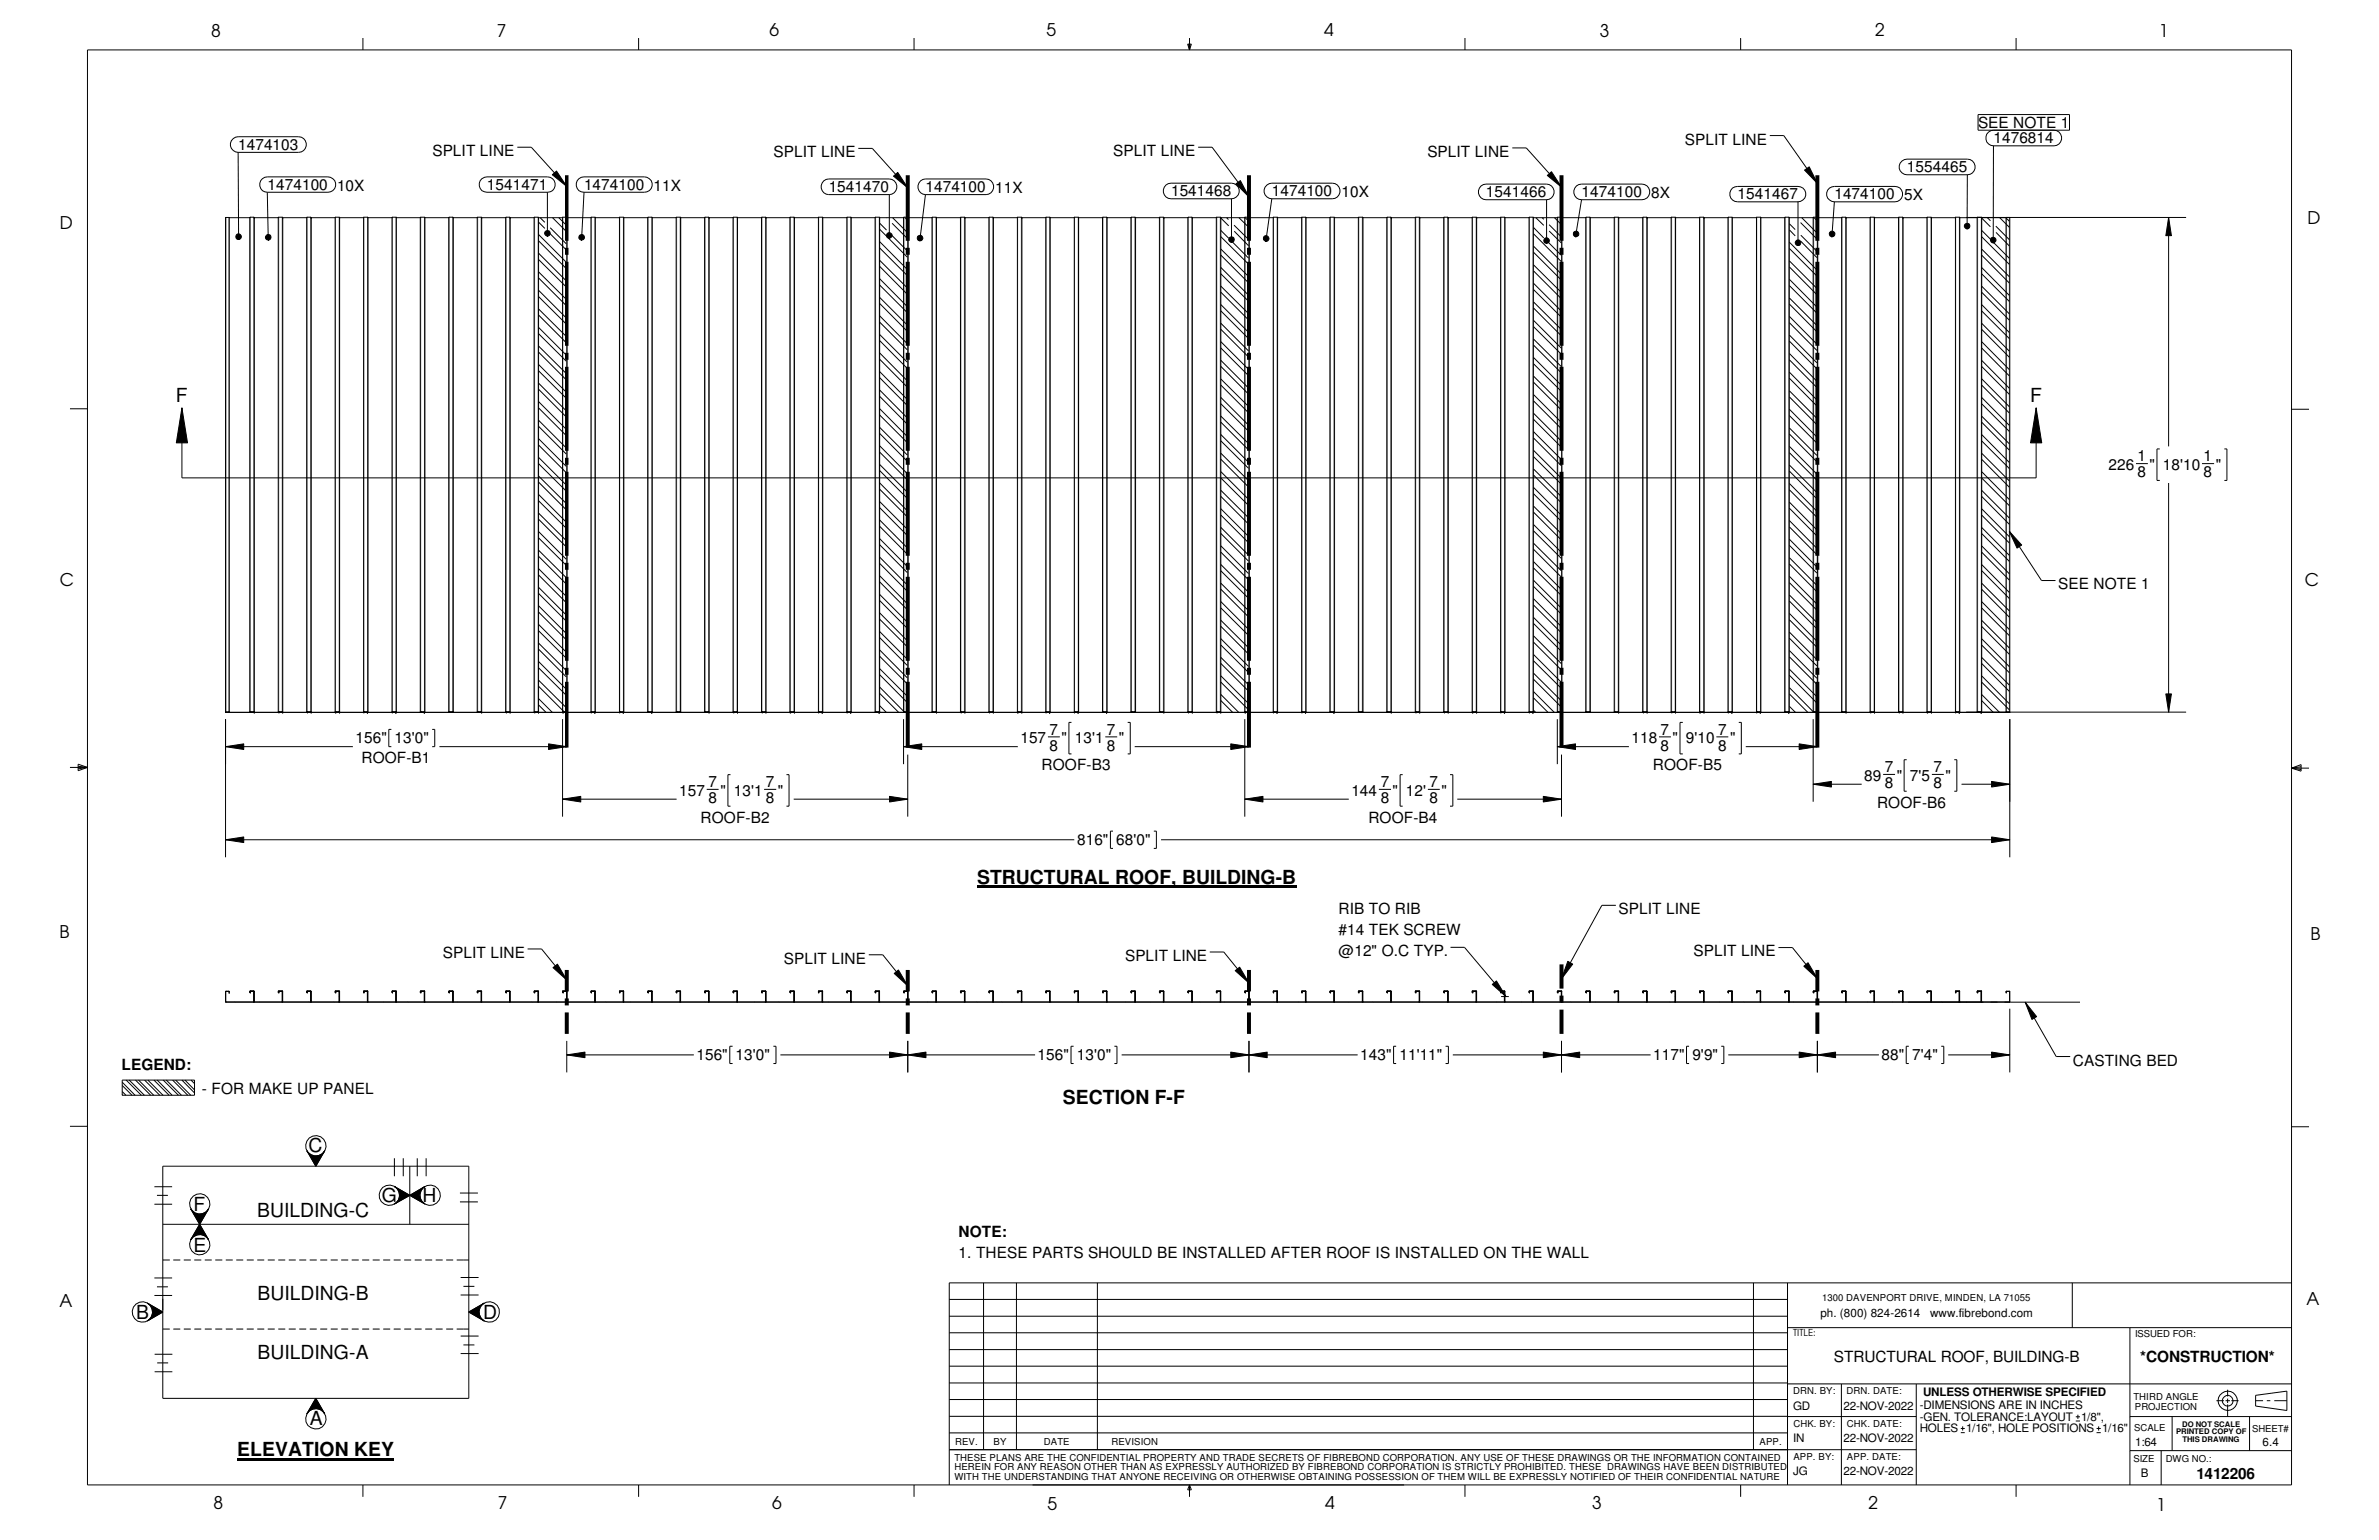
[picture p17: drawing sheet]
<svg xmlns="http://www.w3.org/2000/svg" width="432mm" height="279mm" viewBox="0 0 432 279" stroke-linecap="round" stroke-linejoin="round" font-family="sans-serif">
<defs><g id="words">
<g font-size="3.5">
<text x="31.9" y="72.9">F</text>
<text x="368.5" y="72.9">F</text>
<text x="177.3" y="160.3">STRUCTURAL ROOF, BUILDING-B</text>
<text x="192.9" y="200.2">SECTION F-F</text>
<text x="56" y="209.1">C</text>
<text x="35.1" y="219.8">F</text>
<text x="46.7" y="220.8">BUILDING-C</text>
<text x="69.3" y="218.1">G</text>
<text x="76.7" y="218.1">H</text>
<text x="35.1" y="227.1">E</text>
<text x="24.7" y="239.2">B</text>
<text x="46.7" y="235.8">BUILDING-B</text>
<text x="87.7" y="239.3">D</text>
<text x="46.7" y="246.5">BUILDING-A</text>
<text x="56.2" y="258.5">A</text>
<text x="43.1" y="264.2">ELEVATION KEY</text>
</g>
<g font-size="3.2">
<text x="38.3" y="6.6">8</text>
<text x="90.2" y="6.7">7</text>
<text x="139.7" y="6.5">6</text>
<text x="190" y="6.5">5</text>
<text x="240.4" y="6.6">4</text>
<text x="290.4" y="6.7">3</text>
<text x="340.4" y="6.5">2</text>
<text x="391.8" y="6.7">1</text>
<text x="10.9" y="41.5">D</text>
<text x="418.8" y="40.7">D</text>
<text x="10.8" y="106.3">C</text>
<text x="418.3" y="106.4">C</text>
<text x="10.8" y="170.2">B</text>
<text x="419.4" y="170.6">B</text>
<text x="10.8" y="237.2">A</text>
<text x="418.6" y="236.7">A</text>
<text x="38.8" y="273.8">8</text>
<text x="90.3" y="273.8">7</text>
<text x="140.2" y="273.8">6</text>
<text x="190.1" y="273.9">5</text>
<text x="240.5" y="273.8">4</text>
<text x="289" y="273.9">3</text>
<text x="339.1" y="273.9">2</text>
<text x="391.3" y="274.1">1</text>
</g>
<g font-size="2.8">
<text x="359" y="23.2">SEE NOTE 1</text>
<text x="43.2" y="27.2">1474103</text>
<text x="78.5" y="28.3">SPLIT LINE</text>
<text x="140.4" y="28.5">SPLIT LINE</text>
<text x="202.1" y="28.3">SPLIT LINE</text>
<text x="259.1" y="28.4">SPLIT LINE</text>
<text x="305.8" y="26.2">SPLIT LINE</text>
<text x="361.8" y="26">1476814</text>
<text x="48.6" y="34.4">1474100</text>
<text x="61.2" y="34.6">10X</text>
<text x="88.4" y="34.4">1541471</text>
<text x="106" y="34.4">1474100</text>
<text x="118.6" y="34.6">11X</text>
<text x="150.4" y="34.8">1541470</text>
<text x="168" y="34.8">1474100</text>
<text x="180.6" y="35">11X</text>
<text x="212.6" y="35.6">1541468</text>
<text x="230.8" y="35.6">1474100</text>
<text x="243.5" y="35.8">10X</text>
<text x="269.7" y="35.8">1541466</text>
<text x="287.1" y="35.8">1474100</text>
<text x="299.7" y="35.9">8X</text>
<text x="346.1" y="31.2">1554465</text>
<text x="315.4" y="36.2">1541467</text>
<text x="333" y="36.2">1474100</text>
<text x="345.6" y="36.3">5X</text>
<text x="388" y="83.7">1</text>
<text x="400" y="83.7">1</text>
<text x="382.7" y="85.3">226</text>
<text x="388" y="86.6">8</text>
<text x="390.1" y="85.3">&quot;</text>
<text x="392.6" y="85.3">18'10</text>
<text x="400" y="86.6">8</text>
<text x="402.2" y="85.3">&quot;</text>
<text x="373.6" y="106.9">SEE NOTE 1</text>
<text x="64.5" y="134.9">156&quot;</text>
<text x="71.6" y="134.9">13'0&quot;</text>
<text x="185.2" y="134.9">157</text>
<text x="190.5" y="136.2">8</text>
<text x="190.5" y="133.3">7</text>
<text x="192.7" y="134.9">&quot;</text>
<text x="195.1" y="134.9">13'1</text>
<text x="200.9" y="133.3">7</text>
<text x="200.9" y="136.2">8</text>
<text x="203.1" y="134.9">&quot;</text>
<text x="296.1" y="134.9">118</text>
<text x="301.4" y="136.2">8</text>
<text x="301.4" y="133.3">7</text>
<text x="303.6" y="134.9">&quot;</text>
<text x="306" y="134.9">9'10</text>
<text x="311.8" y="133.3">7</text>
<text x="311.8" y="136.2">8</text>
<text x="314" y="134.9">&quot;</text>
<text x="65.6" y="138.5">ROOF-B1</text>
<text x="128.6" y="142.8">7</text>
<text x="139" y="142.8">7</text>
<text x="189.1" y="139.8">ROOF-B3</text>
<text x="250.6" y="142.8">7</text>
<text x="259.5" y="142.8">7</text>
<text x="300" y="139.8">ROOF-B5</text>
<text x="338.4" y="141.6">89</text>
<text x="342.1" y="140.1">7</text>
<text x="342.1" y="143">8</text>
<text x="344.3" y="141.6">&quot;</text>
<text x="346.7" y="141.6">7'5</text>
<text x="350.9" y="140.1">7</text>
<text x="350.9" y="143">8</text>
<text x="353.1" y="141.6">&quot;</text>
<text x="123.3" y="144.4">157</text>
<text x="127.2" y="149.3">ROOF-B2</text>
<text x="128.6" y="145.7">8</text>
<text x="130.8" y="144.4">&quot;</text>
<text x="133.2" y="144.4">13'1</text>
<text x="139" y="145.7">8</text>
<text x="141.2" y="144.4">&quot;</text>
<text x="245.3" y="144.4">144</text>
<text x="248.4" y="149.3">ROOF-B4</text>
<text x="250.6" y="145.7">8</text>
<text x="252.8" y="144.4">&quot; 12'</text>
<text x="259.5" y="145.7">8</text>
<text x="261.6" y="144.4">&quot;</text>
<text x="340.7" y="146.6">ROOF-B6</text>
<text x="195.5" y="153.3">816&quot;</text>
<text x="202.6" y="153.3">68'0&quot;</text>
<text x="243" y="165.9">RIB TO RIB</text>
<text x="293.8" y="165.9">SPLIT LINE</text>
<text x="80.4" y="173.8">SPLIT LINE</text>
<text x="243" y="173.5">@12&quot; O.C TYP.</text>
<text x="243" y="169.7">#14 TEK SCREW</text>
<text x="307.4" y="173.5">SPLIT LINE</text>
<text x="142.3" y="174.8">SPLIT LINE</text>
<text x="204.2" y="174.3">SPLIT LINE</text>
<text x="22.1" y="194.1">LEGEND:</text>
<text x="126.4" y="192.4">156&quot;</text>
<text x="133.5" y="192.4">13'0&quot;</text>
<text x="188.3" y="192.4">156&quot;</text>
<text x="195.5" y="192.4">13'0&quot;</text>
<text x="246.9" y="192.4">143&quot;</text>
<text x="254" y="192.4">11'11&quot;</text>
<text x="300.1" y="192.4">117&quot;</text>
<text x="307.2" y="192.4">9'9&quot;</text>
<text x="341.5" y="192.4">88&quot;</text>
<text x="347" y="192.4">7'4&quot;</text>
<text x="376.3" y="193.3">CASTING BED</text>
<text x="36.7" y="198.5">- FOR MAKE UP PANEL</text>
<text x="174" y="224.4">NOTE:</text>
<text x="174" y="228.3">1. THESE PARTS SHOULD BE INSTALLED AFTER ROOF IS INSTALLED ON THE WALL</text>
<text x="332.9" y="247.2">STRUCTURAL ROOF, BUILDING-B</text>
<text x="388.5" y="247.1">*CONSTRUCTION*</text>
<text x="398.7" y="268.4">1412206</text>
</g>
<g font-size="2.1">
<text x="330.4" y="239">ph. (800) 824-2614</text>
<text x="350.4" y="239">www.fibrebond.com</text>
<text x="325.5" y="255.7">GD</text>
<text x="334.6" y="255.7">22-NOV-2022</text>
<text x="348.4" y="255.7">-DIMENSIONS ARE IN INCHES</text>
<text x="348.4" y="257.8">-GEN. TOLERANCE:LAYOUT</text>
<text x="349" y="253.2">UNLESS OTHERWISE SPECIFIED</text>
<text x="377.7" y="257.8">1/8&quot;,</text>
<text x="325.5" y="261.6">IN</text>
<text x="334.6" y="261.6">22-NOV-2022</text>
<text x="348.4" y="259.9">HOLES 1/16&quot;, HOLE POSITIONS 1/16&quot;</text>
<text x="387.6" y="262.4">1:64</text>
<text x="410.7" y="262.4">6.4</text>
<text x="325.5" y="267.6">JG</text>
<text x="334.6" y="267.6">22-NOV-2022</text>
<text x="388.6" y="267.9">B</text>
</g>
<g font-size="1.7">
<text x="330.7" y="236.1">1300 DAVENPORT DRIVE, MINDEN, LA 71055</text>
<text x="325.5" y="242.4">TITLE:</text>
<text x="387.5" y="242.7">ISSUED FOR:</text>
<text x="325.5" y="252.9">DRN. BY:</text>
<text x="335.2" y="252.9">DRN. DATE:</text>
<text x="387.2" y="254">THIRD ANGLE</text>
<text x="387.5" y="255.7">PROJECTION</text>
<text x="173.4" y="262.2">REV.</text>
<text x="180.3" y="262.2">BY</text>
<text x="189.5" y="262.2">DATE</text>
<text x="201.7" y="262.2">REVISION</text>
<text x="319.4" y="262.2">APP.</text>
<text x="325.5" y="258.9">CHK. BY:</text>
<text x="335.2" y="258.9">CHK. DATE:</text>
<text x="387.4" y="259.7">SCALE</text>
<text x="408.8" y="259.8">SHEET#</text>
<text x="173.2" y="268.6">WITH THE UNDERSTANDING THAT ANYONE RECEIVING OR OTHERWISE OBTAINING POSSESSION OF THEM WILL BE EXPRESSLY NOTIFIED OF THEIR CONFIDENTIAL NATURE</text>
<text x="173.2" y="266.8">HEREIN FOR ANY REASON OTHER THAN AS EXPRESSLY AUTHORIZED BY FIBREBOND CORPORATION IS STRICTLY PROHIBITED. THESE DRAWINGS HAVE BEEN DISTRIBUTED</text>
<text x="173.2" y="265">THESE PLANS ARE THE CONFIDENTIAL PROPERTY AND TRADE SECRETS OF FIBREBOND CORPORATION. ANY USE OF THESE DRAWINGS OR THE INFORMATION CONTAINED</text>
<text x="325.5" y="264.9">APP. BY:</text>
<text x="335.2" y="264.8">APP. DATE:</text>
<text x="387.2" y="265.3">SIZE</text>
<text x="393.1" y="265.3">DWG NO.:</text>
</g>
<g font-size="1.4">
<text x="395" y="260.2">PRINTED COPY OF</text>
<text x="396.1" y="258.8">DO NOT SCALE</text>
<text x="396.2" y="261.7">THIS DRAWING</text>
</g>
</g></defs>
<g fill="none" stroke="#000" stroke-width=".18">
<path d="M15.9 9.1h400v260.3h-400zM65.9 6.9v2.2M115.9 6.9v2.2M165.9 6.9v2.2M215.6 8h.6l-.3 1.1zM215.7 8l.2 1.1M215.9 6.9v2.2M216 8l-.1 1.1M265.9 6.9v2.2M315.9 6.9v2.2M365.9 6.9v2.2M41.6 39.5h3.7"/>
<path d="M42.3 25.1l.9-.3h11a1.42 1.42 0 0 1 1.4 1.4 1.42 1.42 0 0 1-1.4 1.4h-11a1.41 1.41 0 0 1-1.3-.9 1.41 1.41 0 0 1 .4-1.6zM43.2 27.6l.1 15.3M46.1 39.5h.1M46.1 39.5h4.4M47.6 32.4l.9-.3h11a1.4 1.4 0 0 1 1.4 1.4 1.4 1.4 0 0 1-1.4 1.4h-11a1.39 1.39 0 0 1-1.3-.9 1.39 1.39 0 0 1 .4-1.6zM48.5 34.9l.2 8.2M51.3 39.5h.1M51.3 39.5h4.4M56.5 39.5h.1M56.5 39.5h4.3M61.6 39.5h.1M61.6 39.5h4.4"/>
<path d="M66.8 39.5h4.4M71.9 39.5h4.4M77.1 39.5h4.3M82.3 39.5h4.3M87.4 39.5h.1M87.4 39.5h4.4M87.5 32.4l.9-.3h11a1.4 1.4 0 0 1 1.4 1.4 1.4 1.4 0 0 1-1.4 1.4h-11a1.39 1.39 0 0 1-1.3-.9 1.39 1.39 0 0 1 .4-1.6zM92.6 39.5h.1M92.6 39.5h4.3M93.9 26.7h2.5l6.5 7.1M97.7 39.5h.1M97.7 39.5h4.4"/>
<path d="M98 39.5l.9 .8M99.4 34.9v7.4M100.2 31.7l.8-.7 1.9 2.8zM100.3 39.5l2.5 2.5M101.4 39.5l1.4 1.4M102.9 39.5h.1M102.9 39.5h4.4M105.1 32.4l.4-.2 .5-.1h11a1.4 1.4 0 0 1 1.4 1.4 1.4 1.4 0 0 1-1.4 1.4h-11a1.39 1.39 0 0 1-1.3-.9 1.39 1.39 0 0 1 .4-1.6zM106 34.9l-.4 8.2M108 39.5h4.4M113.2 39.5h4.4M118.4 39.5h4.3"/>
<path d="M123.5 39.5h4.4M128.7 39.5h.1M128.7 39.5h4.4M133.9 39.5h.1M133.9 39.5h4.3M139 39.5h.1M139 39.5h4.4M144.2 39.5h.1M144.2 39.5h4.3M149.3 39.4v.1M149.3 39.4h-.8v89.8h.8M149.3 39.5h4.4"/>
<path d="M149.3 39.5v89.7M149.5 32.8l.9-.3h11a1.42 1.42 0 0 1 1.4 1.4 1.42 1.42 0 0 1-1.4 1.4h-11a1.43 1.43 0 0 1-1.3-.9 1.43 1.43 0 0 1 .4-1.6zM153.8 39.4h.1M153.7 39.5v89.7M153.8 39.4h.7v89.8M154.5 39.5h4.3M155.8 26.9h2.5l6.5 7.2M159.6 39.5h4.4M160.9 39.5h.1M161.4 35.3v7.4M162 39.5l2.7 2.7M162.2 32l.7-.7 1.9 2.8z"/>
<path d="M164.3 39.5l.4 .4M164.8 39.5h4.4M167.1 32.8l.9-.3h11a1.42 1.42 0 0 1 1.4 1.4 1.42 1.42 0 0 1-1.4 1.4h-11a1.43 1.43 0 0 1-1.3-.9 1.43 1.43 0 0 1 .4-1.6zM168 35.3l-1 7.9M170 39.5h.1M170 39.5h4.3M175.1 39.5h.1M175.1 39.5h4.4M180.3 39.5h.1M180.3 39.5h4.4M185.5 39.5h.1M185.5 39.5h4.3"/>
<path d="M190.6 39.5h4.4M195.7 39.5h4.4M200.9 39.5h4.4M206.1 39.5h4.3M211.2 39.5h.1M211.2 39.5h4.4M211.6 33.6l.4-.3 .6-.1h10.9a1.42 1.42 0 0 1 1.4 1.4 1.42 1.42 0 0 1-1.4 1.5h-10.9a1.43 1.43 0 0 1-1.4-1 1.43 1.43 0 0 1 .4-1.5zM216.4 39.5h.1M216.4 39.5h4.4M217.5 26.7h2.5l6.7 9M221.6 39.5h.1M221.6 39.5h4.3"/>
<path d="M221.6 39.5l1.4 1.5M222.6 39.5l.4 .3M223.5 36v7.5M224.3 33.4l.8-.6 1.6 2.9zM224.9 39.5l1.7 1.7M226 39.5l.6 .6M226.7 39.5h.1M226.7 39.5h4.4M230 33.6l.8-.4h11a1.42 1.42 0 0 1 1.4 1.4 1.42 1.42 0 0 1-1.4 1.5h-11a1.41 1.41 0 0 1-1.3-1 1.41 1.41 0 0 1 .5-1.5zM230.8 36l-1 7.3M231.9 39.5h4.4M237 39.5h4.4"/>
<path d="M242.2 39.5h4.3M247.4 39.5h4.3M252.5 39.5h.1M252.5 39.5h4.4M257.7 39.5h.1M257.7 39.5h4.3M262.8 39.5h.1M262.8 39.5h4.4M268 39.5h.1M268 39.5h4.4M268.8 33.7l.9-.3h11a1.42 1.42 0 0 1 1.4 1.4 1.42 1.42 0 0 1-1.4 1.4h-11a1.43 1.43 0 0 1-1.3-.9 1.43 1.43 0 0 1 .4-1.6zM272.4 39.4h.1"/>
<path d="M272.4 39.5v89.7M272.4 39.4h.7v89.8M273.1 39.5h4.4M274.5 26.8h2.5l6.4 7.2M278.3 39.5h4.4M278.8 39.5l1.4 1.4M279.9 39.5l.3 .3M280.7 36.2v7.4l2.7 2.7M280.8 31.8l.8-.6 1.8 2.8zM282.2 39.5l1.2 1.2M283.3 39.5l.1 .1M283.5 39.5h4.3"/>
<path d="M286.1 33.7l.5-.2 .5-.1h10.9a1.42 1.42 0 0 1 1.4 1.4 1.42 1.42 0 0 1-1.4 1.4h-10.9a1.43 1.43 0 0 1-1.4-.9 1.43 1.43 0 0 1 .4-1.6zM287.1 36.2l-1.1 6.3M288.6 39.5h4.4M293.8 39.5h.1M293.8 39.5h4.4M299 39.5h.1M299 39.5h4.3M304.1 39.5h.1M304.1 39.5h4.4M309.3 39.5h.1M309.3 39.5h4.3M314.4 39.5h4.4"/>
<path d="M314.5 34.1l.9-.3h10.9a1.4 1.4 0 0 1 1.5 1.4 1.4 1.4 0 0 1-1.5 1.4h-10.9a1.42 1.42 0 0 1-1.4-.9 1.42 1.42 0 0 1 .5-1.6zM319.6 39.5h4.3M321.2 24.6h2.6l6.1 8.7M324.7 39.5h4.4M326.3 36.6v7.4M327 39.5l2.8 2.7M327.5 30.9l.9-.6 1.5 3zM329.3 39.5l.5 .5M329.9 39.5h4.4M332.1 34.1l.9-.3h11a1.4 1.4 0 0 1 1.3 1.4 1.4 1.4 0 0 1-1.3 1.4h-11a1.4 1.4 0 0 1-1.4-.9 1.4 1.4 0 0 1 .5-1.6zM333 36.6l-.5 5.9M335.1 39.5h.1"/>
<path d="M335.1 39.5h4.3M340.2 39.5h.1M340.2 39.5h4.4M345.2 29.2l.9-.3h11a1.42 1.42 0 0 1 1.4 1.4 1.42 1.42 0 0 1-1.4 1.4h-11a1.41 1.41 0 0 1-1.3-.9 1.41 1.41 0 0 1 .4-1.6zM345.4 39.5h.1M345.4 39.5h4.4M350.6 39.5h.1M350.6 39.5h4.3M355.7 39.5h3.2M356.9 39.5h39.9M357.1 31.7l-.1 9.3M358.9 39.4v89.8"/>
<path d="M359 20.8h16.6v2.8h-16.6zM359.6 39.4l.1 89.8M359.7 39.5h4.4M359.7 39.6l1.6 1.5M360.7 39.5l.6 .5M361.8 23.6a1.42 1.42 0 0 0-1.4 1.4 1.42 1.42 0 0 0 1.4 1.5h11a1.42 1.42 0 0 0 1.4-1.5 1.42 1.42 0 0 0-1.4-1.4M361.8 26.4v17.2M363 39.5l1.7 1.7M364.1 39.5l.6 .6M364.1 39.5v89.7M364.8 39.5v89.7h-323.9v-89.7h.7v89.7M393.6 39.5l.5 3.3h-1z"/>
<path d="M393.6 39.5v41.5M42.9 42.6a.51 .51 0 0 1 .9 .1 .51 .51 0 0 1-.5 .7v-.5v.5a.51 .51 0 0 1-.5-.3 .51 .51 0 0 1 .1-.5zM48.3 42.7a.5 .5 0 0 1 .9 .2 .5 .5 0 0 1-.5 .7v-.5v.5a.49 .49 0 0 1-.5-.3 .49 .49 0 0 1 .1-.6zM97.7 57.1l5.1 5.1M97.7 53.8l5.1 5M97.7 50.4l5.1 5.1M97.7 47.1l5.1 5M97.7 43.7l5.1 5M97.7 40.3l1.2 1.1M97.7 59.4l5.1 5M97.7 56l5.1 5M97.7 52.7l5.1 5"/>
<path d="M97.7 49.3l5.1 5M97.7 45.9l5.1 5.1M97.7 42.5l5.1 5.1M99 42a.51 .51 0 0 1 .8 .2 .51 .51 0 0 1-.4 .6v-.5v.5h-.2a.51 .51 0 0 1-.2-.8zM99.8 42.3l3 3M99.9 41.3l2.9 2.9M105.2 42.7a.51 .51 0 0 1 .8 .2 .51 .51 0 0 1-.5 .7l.1-.5-.1 .5a.5 .5 0 0 1-.4-.4 .5 .5 0 0 1 .1-.5zM159.7 58.5l5 5M159.7 55.1l5 5M159.7 51.7l5 5M159.7 48.3l5 5.1M159.7 45l5 5"/>
<path d="M159.7 41.6l5 5.1M159.7 57.3l5 5.1M159.7 54l5 5M159.7 50.6l5 5M159.7 47.2l5 5M159.7 43.9l5 5M159.7 40.5l1.2 1.2M161 42.4a.51 .51 0 0 1 .9 .1 .51 .51 0 0 1-.5 .7v-.5v.5a.51 .51 0 0 1-.4-.3 .51 .51 0 0 1 0-.5zM161.9 42.7l2.8 2.8M161.9 40.5l2.8 2.8M166.5 42.9a.51 .51 0 0 1 .9 .1 .51 .51 0 0 1-.5 .7l.1-.5-.1 .5a.5 .5 0 0 1-.4-.8zM221.6 59.7l5 5.1"/>
<path d="M221.6 56.4l5 5M221.6 53l5 5M221.6 49.7l5 5M221.6 46.3l5 5M221.6 42.9l5 5M221.6 58.6l5 5.1M221.6 55.2l5 5.1M221.6 51.9l5 5M221.6 48.5l5 5.1M221.6 45.2l5 5M221.6 41.8l1.4 1.4M223.2 43.1a.51 .51 0 0 1 .8 .2 .51 .51 0 0 1-.5 .7v-.5v.5l-.1-.1a.51 .51 0 0 1-.2-.8z"/>
<path d="M223.3 43.5l3.3 3.3M224 40.9l2.6 2.5M224 42l2.6 2.6M229.5 42.8a.52 .52 0 0 1 .8 .3 .52 .52 0 0 1-.6 .7l.1-.5-.1 .5a.53 .53 0 0 1-.4-.4 .53 .53 0 0 1 .2-.6zM278.3 59.3l5.1 5M278.3 55.9l5.1 5M278.3 52.5l5.1 5M278.3 49.1l5.1 5.1M278.3 45.8l5.1 5M278.3 42.4l5.1 5.1M278.3 58.1l5.1 5.1M278.3 54.8l5.1 5"/>
<path d="M278.3 51.4l5.1 5M278.3 48l5.1 5M278.3 44.7l5.1 5M278.3 41.3l1.9 1.9M280.3 43.3a.51 .51 0 0 1 .9 .1 .51 .51 0 0 1-.5 .8v-.6v.6a.51 .51 0 0 1-.5-.3 .51 .51 0 0 1 .1-.6zM281.2 40.8l2.2 2.2M281.2 41.9l2.2 2.2M285.6 42.2a.51 .51 0 0 1 .9 0 .51 .51 0 0 1-.5 .8v-.5v.5a.55 .55 0 0 1-.4-.8zM324.8 58.5l5 5.1M324.8 55.2l5 5M324.8 51.8l5 5M324.8 48.4l5 5.1"/>
<path d="M324.8 45.1l5 5M324.8 41.7l1 1.1M324.8 57.4l5 5M324.8 54.1l5 5M324.8 50.7l5 5M324.8 47.3l5 5M324.8 43.9l5 5.1M324.8 40.6l1 1.1M326 43.7a.49 .49 0 0 1 .8 .2 .49 .49 0 0 1-.5 .6v-.5v.5a.48 .48 0 0 1-.4-.3 .48 .48 0 0 1 .1-.5zM326.8 40.4l3 2.9M326.9 43.8l2.9 2.9M326.9 42.7l2.9 2.9"/>
<path d="M332.1 42.2a.52 .52 0 0 1 .9 0 .52 .52 0 0 1-.5 .8v-.5v.5a.53 .53 0 0 1-.4-.8zM356.7 40.6a.51 .51 0 0 1 .8 .2 .51 .51 0 0 1-.5 .7v-.5v.5h-.1a.51 .51 0 0 1-.2-.9zM359.7 59.8l5 5M359.7 56.4l5 5M359.7 53l5 5.1M359.7 49.7l5 5M359.7 46.3l5 5M359.7 43l5 5M359.7 58.7l5 5M359.7 55.3l5 5M359.7 51.9l5 5M359.7 48.6l5 5"/>
<path d="M359.7 45.2l5 5M359.7 41.8l1.6 1.6M361.4 43.2a.52 .52 0 0 1 .8 .1 .52 .52 0 0 1-.4 .8v-.5v.5a.54 .54 0 0 1-.4-.9zM361.4 43.6l3.3 3.3M362.2 41l2.5 2.5M362.3 42.2l2.4 2.4M12.7 74.2h3.2M33 74l1 6.3h-2zM33 74v12.7h336.6v-12.7M97.7 77.3l5.1 5.1M97.7 74l5.1 5M97.7 70.6l5.1 5"/>
<path d="M97.7 67.3l5.1 5M97.7 63.9l5.1 5M97.7 60.5l5.1 5M97.7 79.6l5.1 5M97.7 76.2l5.1 5.1M97.7 72.9l5.1 5M97.7 69.5l5.1 5M97.7 66.1l5.1 5.1M97.7 62.8l5.1 5M159.7 78.7l5 5M159.7 75.3l5 5M159.7 71.9l5 5.1"/>
<path d="M159.7 68.5l5 5.1M159.7 65.2l5 5M159.7 61.8l5 5M159.7 77.6l5 4.9M159.7 74.2l5 5M159.7 70.8l5 5M159.7 67.4l5 5.1M159.7 64l5 5.1M159.7 60.7l5 5M221.6 80l5 5M221.6 76.6l5 5M221.6 73.2l5 5"/>
<path d="M221.6 69.8l5 5.1M221.6 66.5l5 5M221.6 63.1l5 5.1M221.6 78.8l5 5.1M221.6 75.5l5 5M221.6 72.1l5 5M221.6 68.7l5 5M221.6 65.4l5 5M221.6 62l5 5M278.3 79.5l5.1 5M278.3 76.1l5.1 5M278.3 72.7l5.1 5.1"/>
<path d="M278.3 69.3l5.1 5.1M278.3 66l5.1 5M278.3 62.6l5.1 5M278.3 78.3l5.1 5.1M278.3 75l5.1 5M278.3 71.6l5.1 5M278.3 68.2l5.1 5M278.3 64.9l5.1 5M278.3 61.5l5.1 5M324.8 78.7l5 5.1M324.8 75.4l5 5M324.8 72l5 5"/>
<path d="M324.8 68.6l5 5.1M324.8 65.3l5 5M324.8 61.9l5 5M324.8 77.6l5 5M324.8 74.3l5 5M324.8 70.9l5 5M324.8 67.5l5 5.1M324.8 64.1l5 5.1M324.8 60.8l5 5M359.7 76.6l5 5.1M359.7 73.3l5 5M359.7 69.9l5 5"/>
<path d="M359.7 66.5l5 5M359.7 63.2l5 5M359.7 78.9l5 5M359.7 75.5l5 5M359.7 72.1l5 5.1M359.7 68.7l5 5.1M359.7 65.4l5 5M359.7 62l5 5.1M369.6 74l1 6.3h-2zM415.9 74.3h3.2M97.7 97.6l5.1 5M97.7 94.2l5.1 5"/>
<path d="M97.7 90.8l5.1 5M97.7 87.5l5.1 5M97.7 84.1l5.1 5M97.7 80.7l5.1 5.1M97.7 99.8l5.1 5M97.7 96.4l5.1 5.1M97.7 93.1l5.1 5M97.7 89.7l5.1 5M97.7 86.4l5.1 5M97.7 83l5.1 5M159.7 98.8l5 5.1M159.7 95.5l5 5"/>
<path d="M159.7 92.1l5 5.1M159.7 88.8l5 5M159.7 85.4l5 5M159.7 82l5 5M159.7 97.7l5 5.1M159.7 94.4l5 5M159.7 91l5 5M159.7 87.6l5 5.1M159.7 84.3l5 5M159.7 80.9l5 5M221.6 96.8l5 5M221.6 93.4l5 5.1"/>
<path d="M221.6 90l5 5.1M221.6 86.7l5 5M221.6 83.3l5 5M221.6 99l5 5.1M221.6 95.7l5 5M221.6 92.3l5 5M221.6 88.9l5 5M221.6 85.6l5 5M221.6 82.2l5 5M278.3 99.7l5.1 5M278.3 96.3l5.1 5M278.3 92.9l5.1 5.1"/>
<path d="M278.3 89.6l5.1 5M278.3 86.2l5.1 5M278.3 82.8l5.1 5M278.3 98.6l5.1 4.9M278.3 95.2l5.1 5M278.3 91.8l5.1 5M278.3 88.4l5.1 5.1M278.3 85.1l5.1 5M278.3 81.7l5.1 5M324.8 98.9l5 5.1M324.8 95.6l5 5M324.8 92.2l5 5"/>
<path d="M324.8 88.9l5 5M324.8 85.5l5 5M324.8 82.1l5 5M324.8 97.8l5 5.1M324.8 94.4l5 5.1M324.8 91.1l5 5M324.8 87.7l5 5.1M324.8 84.4l5 5M324.8 81l5 5M359.7 96.8l5 5.1M359.7 93.5l5 5M359.7 90.1l5 5"/>
<path d="M359.7 86.7l5 5M359.7 83.4l5 5M359.7 80l5 5M359.7 99.1l5 5M359.7 95.7l5 5.1M359.7 92.3l5 5.1M359.7 89l5 5M359.7 85.6l5 5M359.7 82.3l5 4.9M364.7 96.4l2.2 2.5-.8 .5zM364.7 96.4l5.8 8.9h2.6M387.7 84.1h2.1"/>
<path d="M392 81.4h-.5v5.8h.5M393.6 87.6v41.6M399.7 84.1h2.2M403.7 81.4h.5v5.8h-.5M97.7 117.8l5.1 5M97.7 114.4l5.1 5M97.7 111l5.1 5.1M97.7 107.7l5.1 5M97.7 104.3l5.1 5M97.7 100.9l5.1 5.1M97.7 116.7l5.1 5M97.7 113.3l5.1 5"/>
<path d="M97.7 109.9l5.1 5M97.7 106.6l5.1 5M97.7 103.2l5.1 5M159.7 119.1l5 5M159.7 115.7l5 5M159.7 112.4l5 4.9M159.7 109l5 5M159.7 105.6l5 5M159.7 102.2l5 5.1M159.7 117.9l5 5.1M159.7 114.6l5 5M159.7 111.2l5 5"/>
<path d="M159.7 107.9l5 5M159.7 104.5l5 5M159.7 101.1l5 5M221.6 117l5 5M221.6 113.6l5 5.1M221.6 110.3l5 5M221.6 106.9l5 5M221.6 103.5l5 5M221.6 100.2l5 5M221.6 119.3l5 4.9M221.6 115.9l5 5M221.6 112.5l5 5"/>
<path d="M221.6 109.1l5 5.1M221.6 105.8l5 5M221.6 102.4l5 5M278.3 119.9l5.1 5M278.3 116.5l5.1 5M278.3 113.1l5.1 5.1M278.3 109.8l5.1 5M278.3 106.4l5.1 5M278.3 103l5.1 5M278.3 118.7l5.1 5.1M278.3 115.4l5.1 5M278.3 112l5.1 5.1"/>
<path d="M278.3 108.6l5.1 5.1M278.3 105.3l5.1 5M278.3 101.9l5.1 5M324.8 119.2l5 5M324.8 115.8l5 5M324.8 112.4l5 5M324.8 109.1l5 5M324.8 105.7l5 5M324.8 102.3l5 5.1M324.8 118l5 5.1M324.8 114.7l5 5M324.8 111.3l5 5"/>
<path d="M324.8 107.9l5 5M324.8 104.6l5 5M324.8 101.2l5 5M359.7 117.1l5 4.9M359.7 113.7l5 5M359.7 110.3l5 5M359.7 106.9l5 5.1M359.7 103.5l5 5.1M359.7 100.2l5 5M359.7 119.3l5 5M359.7 115.9l5 5M359.7 112.6l5 5"/>
<path d="M359.7 109.2l5 5M359.7 105.8l5 5M359.7 102.4l5 5.1M12.7 139.2h3.2M14.2 138.6l1.7 .6-1.7 .6zM14.2 139l1.7 .2M15.9 139.2l-1.7 .3M40.9 135.5l3.3-.5v1zM40.9 129.2h.8M40.9 130.5v25M40.9 135.5h23.1M41 129.2h.1"/>
<path d="M46.1 129.2h.1M46.1 129.2h-.8l.1-89.8 .7 .1v89.7M50.6 129.2h.1M51.2 129.2h.1M51.3 129.2h.1M51.3 129.2h-.8v-89.8l.8 .1v89.7M55.8 129.2h.1M56.4 129.2h.1M56.5 129.2h-.8v-89.8l.8 .1v89.7M56.5 129.2h.1M60.9 129.2h.1M61 129.2h.1"/>
<path d="M61.6 129.2h.1M61.6 129.2h-.8v-89.8l.8 .1v89.7M66 129.2h.1M66.7 129.2h.1M66.8 129.2h-.8v-89.8h.8v89.8M71 132.3h-.4v3.2h.4M71.2 129.2h.1M71.8 129.2h.1M71.9 129.2h.1M71.9 129.2h-.7v-89.8h.7v89.8M77 129.2h.1M77.1 129.2h-.8v-89.8l.8 .1v89.7"/>
<path d="M78.4 132.3h.5v3.2h-.5M79.8 135.5h23.1M82.2 129.2h.1M82.3 129.2h-.9l.1-89.8 .8 .1v89.7M87.3 129.2h.1M87.4 129.2h.1M87.4 129.2h-.8l.1-89.8 .7 .1v89.7M91.9 129.2h.1M92.5 129.2h.1M92.6 129.2h-.8v-89.8l.8 .1v89.7M92.6 129.2h.1M97.1 129.2h.1"/>
<path d="M97.7 129.2h.1M97.7 129.2h-.8l.1-89.8 .7 .1v89.7M97.7 127.9l1.4 1.3M97.7 124.5l4.8 4.7M97.7 121.2l5.1 5M97.7 126.7l2.5 2.5M97.7 123.4l5.1 5M97.7 120l5.1 5.1M99.6 135l3.3 .5-3.3 .5zM102.1 130.5v17.7M102.2 129.2h.1M102.8 129.2h.1"/>
<path d="M102.9 129.2h.1M102.9 129.2h-.8v-89.8l.8 .1v89.7M107.3 129.2h.1M107.9 129.2h.1M108 129.2h.1M108 129.2h-.7v-89.8h.7v89.8M112.5 129.2h.1M113.1 129.2h.1M113.2 129.2h.1M113.2 129.2h-.8v-89.8h.8v89.8M118.3 129.2h.1M118.4 129.2h-.8v-89.8l.8 .1v89.7"/>
<path d="M123.4 129.2h.1M123.5 129.2h.1M123.5 129.2h-.8l.1-89.8 .7 .1v89.7M128.6 129.2h.1M128.7 129.2h.1M128.7 129.2h-.8v-89.8l.8 .1v89.7M133.2 129.2h.1M133.8 129.2h.1M133.9 129.2h-.8v-89.8l.8 .1v89.7M133.9 129.2h.1M138.3 129.2h.1M138.9 129.2h.1"/>
<path d="M139 129.2h.1M139 129.2h-.8l.1-89.8 .7 .1v89.7M143.4 129.2h.1M143.5 129.2h.1M144.1 129.2h.1M144.2 129.2h-.8v-89.8l.8 .1v89.7M144.2 129.2h.1M148.6 129.2h.1M149.2 129.2h.1M149.3 129.2h.1M153.7 129.2h.8M153.8 129.2h.1"/>
<path d="M154.4 129.2h.1M159.6 129.2h.1M159.6 129.2h-.8l.1-89.8 .7 .1v89.7M159.7 129.2h.1M159.7 125.8l3.4 3.4M159.7 122.4l5 5.1M159.7 128.1l1.2 1.1M159.7 124.7l4.5 4.5M159.7 121.3l5 5M164 135.5l3.3-.5v1zM164 130.5v8.1M164 135.5h20.7"/>
<path d="M164.7 129.2h.1M164.8 129.2h.1M164.8 136.9v11.3M164.8 129.2h-.8v-89.8l.8 .1v89.7M169.9 129.2h.1M170 129.2h-.8v-89.8l.8 .1v89.7M170 129.2h.1M174.5 129.2h.1M175 129.2h.1M175.1 129.2h.1M175.1 129.2h-.8l.1-89.8 .7 .1v89.7M179.6 129.2h.1"/>
<path d="M180.2 129.2h.1M180.3 129.2h-.8v-89.8l.8 .1v89.7M180.3 129.2h.1M184.7 129.2h.1M184.8 129.2h.1M185.4 129.2h.1M185.5 129.2h-.8v-89.8l.8 .1v89.7M185.5 129.2h.1M189.9 129.2h.1M190.2 133.7h2.2M190.5 129.2h.1M190.6 129.2h-.8v-89.8h.8v89.8"/>
<path d="M194.5 131.1h-.5v5.7h.5M195 129.2h.1M195.7 129.2h.1M195.7 129.2h-.7v-89.8h.7v89.8M200.6 133.7h2.2M200.8 129.2h.1M200.9 129.2h.1M200.9 129.2h-.8l.1-89.8 .7 .1v89.7M204.7 131.1h.4v5.7h-.4M206 135.5h20.7M206 129.2h.1M206.1 129.2h-.8v-89.8l.8 .1v89.7"/>
<path d="M211.2 129.2h.1M211.2 129.2h-.8l.1-89.8 .7 .1v89.7M215.7 129.2h.1M216.3 129.2h.1M216.4 129.2h.1M216.4 129.2h-.8v-89.8l.8 .1v89.7M220.9 129.2h.1M221.5 129.2h.1M221.6 129.2h-.8v-89.8l.8 .1v89.7M221.6 129.2h.1M221.6 127.1l2.1 2.1M221.6 123.7l5 5.1"/>
<path d="M221.6 120.4l5 5M221.6 126l3.2 3.2M221.6 122.6l5 5M223.4 135l3.3 .5-3.3 .5zM225.9 130.5v17.7M226 129.2h.1M226.1 129.2h.1M226.7 129.2h.1M226.7 129.2h-.8v-89.8l.8 .1v89.7M231.1 129.2h.1M231.8 129.2h.1M231.9 129.2h-.8v-89.8h.8v89.8"/>
<path d="M236.3 129.2h.1M236.9 129.2h.1M237 129.2h.1M237 129.2h-.7v-89.8h.7v89.8M242.1 129.2h.1M242.2 129.2h-.8v-89.8l.8 .1v89.7M247.3 129.2h.1M247.4 129.2h-.9l.1-89.8 .8 .1v89.7M252.4 129.2h.1M252.5 129.2h.1M252.5 129.2h-.8l.1-89.8 .7 .1v89.7M257 129.2h.1"/>
<path d="M257.6 129.2h.1M257.7 129.2h-.8v-89.8l.8 .1v89.7M257.7 129.2h.1M262.2 129.2h.1M262.8 129.2h.1M262.8 129.2h-.8l.1-89.8 .7 .1v89.7M267.3 129.2h.1M267.9 129.2h.1M268 129.2h-.8v-89.8l.8 .1v89.7M268 129.2h.1M272.4 129.2h.7M272.4 129.2h.1"/>
<path d="M273 129.2h.1M273.1 129.2h.1M277.6 129.2h.1M278.2 129.2h.1M278.3 129.2h.1M278.3 129.2h-.8v-89.8h.8v89.8M278.3 126.6l2.7 2.6M278.3 123.2l5.1 5.1M278.3 128.9l.4 .3M278.3 125.5l3.8 3.7M278.3 122.1l5.1 5M282.7 135.5l3.3-.5v1z"/>
<path d="M282.7 130.5v8.1M282.7 135.5h13M283.4 129.2h.1M283.4 136.9v11.3M283.5 129.2h-.8v-89.8l.8 .1v89.7M288.5 129.2h.1M288.6 129.2h.1M288.6 129.2h-.8l.1-89.8 .7 .1v89.7M293.7 129.2h.1M293.8 129.2h.1M293.8 129.2h-.8v-89.8l.8 .1v89.7M298.3 129.2h.1"/>
<path d="M298.9 129.2h.1M299 129.2h-.8v-89.8l.8 .1v89.7M299 129.2h.1M301.1 133.7h2.2M303.4 129.2h.1M304 129.2h.1M304.1 129.2h.1M304.1 129.2h-.8l.1-89.8 .7 .1v89.7M305.4 131.1h-.5v5.7h.5M308.5 129.2h.1M308.6 129.2h.1M309.2 129.2h.1"/>
<path d="M309.3 129.2h-.8v-89.8l.8 .1v89.7M309.3 129.2h.1M311.5 133.7h2.2M313.7 129.2h.1M314.3 129.2h.1M314.4 129.2h.1M314.4 129.2h-.8v-89.8h.8v89.8M315.6 131.1h.5v5.7h-.5M316.9 135.5h13M318.9 129.2h.1M319.5 129.2h.1M319.6 129.2h-.8v-89.8h.8v89.8"/>
<path d="M324.7 129.2h.1M324.7 129.2h-.8l.1-89.8 .7 .1v89.7M324.8 125.9l3.3 3.3M324.8 122.5l5 5.1M324.8 128.1l1.1 1.1M324.8 124.8l4.4 4.4M324.8 121.4l5 5M326.6 135l3.3 .5-3.3 .5zM329.1 130.5v15M329.8 129.2h.1M329.9 129.2h-.8v-89.8l.8 .1v89.7M335 129.2h.1"/>
<path d="M335.1 129.2h-.8v-89.8l.8 .1v89.7M335.1 129.2h.1M339.6 129.2h.1M340.1 129.2h.1M340.2 129.2h.1M340.2 129.2h-.8l.1-89.8 .7 .1v89.7M344.7 129.2h.1M345.3 129.2h.1M345.4 129.2h.1M345.4 129.2h-.8v-89.8l.8 .1v89.7M346.1 137.8h-.5v5.8h.5M349.8 129.2h.1"/>
<path d="M349.9 129.2h.1M350.5 129.2h.1M350.6 129.2h-.8v-89.8l.8 .1v89.7M350.6 129.2h.1M354.7 137.8h.5v5.8h-.5M355 129.2h.1M355.6 129.2h.1M355.7 129.2h-.8v-89.8h.8v89.8M356.9 129.2h39.9M359.6 129.2h.1M359.7 127.1l2.1 2.1M359.7 123.8l5 5"/>
<path d="M359.7 120.4l5 5M359.7 126l3.2 3.2M359.7 122.6l5 5.1M364.7 129.2h.1M364.8 130.5v25M393.1 125.9h1l-.5 3.3zM415.9 139.4l1.8 .2M415.9 139.4l1.8-.7v1.2zM415.9 139.4h3.2M417.7 139.1l-1.8 .3M40.9 152.4l3.3-.6v1.1zM40.9 152.4h154.1"/>
<path d="M102.1 145l3.3-.5v1zM102.1 145h20.7M128.3 143.2h2.1M132.6 140.5h-.5v5.8h.5M138.7 143.2h2.2M142.7 140.5h.5v5.8h-.5M144.1 145h20.7M161.5 144.5l3.3 .5-3.3 .5zM202 150.8h-.5v3.1h.5M209.4 150.8h.5v3.1h-.5M210.7 152.4h154.1M225.9 145l3.3-.5v1z"/>
<path d="M225.9 145h18.9M250.3 143.2h2.2M254.6 140.5h-.5v5.8h.5M259.2 143.2h2.1M263.2 140.5h.5v5.8h-.5M264.5 145h18.9M280.1 144.5l3.3 .5-3.3 .5zM329.1 142.3l3.3-.5v1zM329.1 142.3h8.8M341.8 140.5h2.2M350.6 140.5h2.2M356 142.3h8.8"/>
<path d="M361.5 151.8l3.3 .6-3.3 .5zM361.5 141.8l3.3 .5-3.3 .5zM45.5 179.8l-.1 .3 .1-.2h.6v1.9h-5.1v-1.9h.6v.3v-.4l-.7 .1v1.9l5.2-.1M46 179.8l.1 .1M50.6 179.8v.3v-.2h.6v1.9h-5.1v-2h-.7l-.1 .3 .1-.3h.7v1.9M51.2 179.8l.1 .1M55.8 179.8v.3v-.2h.6v1.9h-5.1v-2h-.8v.3v-.3h.8v1.9M56.3 179.8l.1 .1M61 179.8l-.1 .1M61.5 179.8l.1 .1M61.6 179.8v1.9M61.6 179.8h-.7v.3l.1-.2h.6l-.1 1.9h-5v-2h-.8v.3v-.3h.7v1.9"/>
<path d="M66.1 179.8l-.1 .1M66.7 179.8v.1M71.3 179.8l-.1 .1M71.6 179.8l-.1 .1M71.8 179.8l.1 .1M76.5 179.8l-.1 .3v-.2h.6v1.9h-5.1v-2h-.7v.3M77 179.8v.1M81.6 179.8l-.1 .3 .1-.2h.6v1.9h-5.1v-2h-.8v.3v-.3h.7v1.9M82.1 179.8l.1 .1M86.8 179.8l-.1 .3v-.2h.6v1.9h-5v-2h-.8l-.1 .3 .1-.3h.7v1.9M87.3 179.8l.1 .1M91.9 179.8v.1"/>
<path d="M92.5 179.8v.1M92.5 179.8h-.7l.1 .3v-.2h.6v1.9h-5.1v-2h-.7l-.1 .3 .1-.3h.7v1.9M92.5 179.8v1.9M95.8 172.2h2.5l4.6 5.6M97.1 179.8l-.1 .3 .1-.2h.6v1.9h-5.1v-2h-.8v.3M97.6 179.8l.1 .1M100.4 175.6l.8-.7 1.7 2.9zM102.2 179.8v.3v-.2h.6v1.9h-5.1v-2h-.8v.3l.1-.3h.7v1.9M102.8 179.8l.1 .1M102.9 179.9l-.1 .1M107.4 179.8l-.1 .1M107.9 179.8l.1 .1"/>
<path d="M112.6 179.8l-.1 .1M113.1 179.8l.1 .1M117.7 179.8l-.1 .3 .1-.2h.6v1.9h-5.1v-2h-.8l.1 .3M118.3 179.8v.1M122.9 179.8l-.1 .1M123.4 179.8l.1 .1M123.4 179.8h-.6v.3l.1-.2h.5v1.9h-5v-2h-.8v.3v-.3h.7v1.9M123.4 179.8l.1 1.9M128.1 179.8l-.1 .3v-.2h.6v1.9l-5.1-.1M128.6 179.8l.1 .1M133.2 179.8l-.1 .3 .1-.2h.6v1.9h-5.1v-2h-.8v.3v-.3h.8v1.9M133.7 179.8l.1 .1"/>
<path d="M138.3 179.8v.3v-.2h.6v1.9h-5v-2h-.8v.3v-.3h.7v1.9M138.9 179.8l.1 .1M138.9 179.8l.1 2h5.1v-1.9h-.6v.2v-.3M138.9 179.8h-.7v.3l.1-.3h.7v1.9M138.9 179.8v.1M143.4 179.9v.2v-.3h.7v1.9M143.4 179.8h.8v2h5v-1.9h-.5l-.1 .2v-.3l.7 .1M143.4 179.8v.1M144.1 179.8v.1M148.7 179.8l-.1 .1M149.2 179.8l.1 .1M149.3 179.9v1.8"/>
<path d="M149.3 179.9l-.8-.1 .1 .3M153.8 179.8v.1M154.4 179.8v.1M157.7 173.2h2.5l4.6 5.7M159 179.8l-.1 .3 .1-.2h.6v1.9h-5.1v-2l-.8 .1M159.6 179.8v.1M162.3 176.6l.8-.6 1.7 2.9zM164.2 179.8l-.1 .3v-.2h.6v1.9h-5.1v-2h-.7l-.1 .3 .1-.3h.7v1.9M164.7 179.8l.1 .1M169.3 179.8l-.1 .3 .1-.2h.6v1.9h-5.1v-2h-.8v.3v-.3h.8v1.9M169.8 179.8l.1 .1M174.5 179.8l-.1 .3 .1-.2h.5v1.9h-5v-2h-.8v.3v-.3h.7v1.9"/>
<path d="M175 179.8l.1 .1M179.6 179.8l-.1 .3v-.3h.8v2h5l.1-1.9h-.6l-.1 .2 .1-.3M179.6 179.8h.7v1.9M179.6 179.9v.2M179.6 179.8v.1M180.2 179.8l.1 .1h-.7M185.3 179.8l.1 .1M189.9 179.8v.1M190.5 179.8v.1M195.1 179.8l-.1 .1M195.7 179.8v.1M200.3 179.8l-.1 .3v-.2h.6v1.9h-5.1v-2h-.7v.3"/>
<path d="M200.8 179.8l.1 .1M205.4 179.8v.3v-.2h.6v1.9h-5.1v-2h-.7l-.1 .3 .1-.3h.7v1.9M206 179.8v.1M210.5 179.9v.2M210.6 179.8l-.1 .1M210.8 179.8l-.1 .1M211.1 179.8l.1 .1h-.6M215.7 179.8v.3v-.2h.6v1.9h-5.1v-2h-.7l-.1 .3 .1-.3h.7v1.9M216.3 179.8l.1 .1M219.6 172.7h2.5l4.6 5.7M220.9 179.8v.3v-.2h.6v1.9h-5.1v-2h-.8v.3v-.3h.8v1.9M221.4 179.8l.1 .1"/>
<path d="M224.2 176.1l.8-.6 1.7 2.9zM226.1 179.8l-.1 .3 .1-.2h.6l-.1 1.9h-5v-2h-.8v.3v-.3h.7v1.9M226.6 179.8l.1 .1M231.2 179.8l-.1 .1M231.8 179.8v.1M236.4 179.8l-.1 .1M236.9 179.8l.1 .1M241.6 179.8l-.1 .1M242.1 179.8v.1M246.6 179.9l-.1 .1M246.7 179.8l-.1 .3 .1-.2h.6v1.9h-5.1v-2h-.8v.3M246.7 179.8h.1"/>
<path d="M247.2 179.8l.1 .1M251.9 179.8l-.1 .3v-.2h.6v1.9h-5v-2h-.8l-.1 .3 .1-.3h.7v1.9M252.4 179.8l.1 .1M257 179.8v.3v-.2h.6v1.9h-5.1v-2h-.7l-.1 .3 .1-.3h.7v1.9M257.6 179.8v.1M262.2 179.8l-.1 .3 .1-.2h.6v1.8M262.7 179.8l.1 .1M263.3 171.9h2.5l7.5 8.9M267.2 179.8l.8 .1-.7-.1-.1 .3zM267.3 179.8v.3v-.2h.6v1.9h-5.1v-2h-.8v.3l.1-.3h.7v1.9M267.9 179.8l.1 .1M268 179.9v1.9h5v-1.9h-.5l-.1 .2v-.3h.7v1.9"/>
<path d="M270.8 178.6l.8-.6 1.7 2.8zM272.4 179.9l.7-.1v2h5.1v-1.9h-.6v.2v-.3h.7v1.9M272.5 179.8l-.1 .1M273 179.8l.1 .1M277.7 179.8l-.1 .1M278.1 179.8l-.1 .1M278.2 179.8l.1 .1M282.8 179.8l-.1 .3 .1-.2h.6v1.9h-5.1v-2h-.8l.1 .3M283.4 179.8v.1M284.6 174.4l.9 .5-2.1 2.7zM288 179.8l-.1 .3 .1-.2h.5v1.9h-5v-2h-.8v.3v-.3h.7v1.9M288.5 179.8l.1 .1"/>
<path d="M293.2 179.8l-.1 .3v-.2h.6v1.9h-5.1v-2h-.7l-.1 .3 .1-.3h.7v1.9M293.3 164.3h-2.6l-7.3 13.3M293.7 179.8l.1 .1M298.3 179.8l-.1 .3 .1-.2h.6l-.1-.1M303.3 179.9v.2M303.4 179.9l.7-.1v1.9M303.4 179.8v.3v-.2h.6v1.9h-5v-2h-.8v.3v-.3h.7v1.9M304 179.8l.1 .1M308.6 179.8v.3v-.2h.6v1.9h-5.1v-2l-.8 .1M309.2 179.8v.1M313.8 179.8l-.1 .1M314.1 179.8l-.1 .1"/>
<path d="M314.3 179.8l.1 .1M318.9 179.8v.1M319.5 179.8v.1M322.8 171.9h2.5l4.6 5.6M324.1 179.8l-.1 .3 .1-.2h.6v1.9h-5.1v-2h-.8l.1 .3M324.7 179.8v.1M327.4 175.3l.8-.6 1.7 2.8zM329.2 179.9v.2M329.3 179.8l-.1 .1M329.8 179.8l.1 .1h-.7M334.3 179.9v.2M334.3 179.9l.7-.1v1.9"/>
<path d="M334.4 179.8l-.1 .3 .1-.2h.6v1.9h-5.1v-2h-.8v.3v-.3h.8v1.9M334.9 179.8l.1 .1M339.6 179.8l-.1 .3 .1-.2h.5v1.9h-5v-2l-.8 .1M340.1 179.8l.1 .1M344.7 179.8v.3v-.2h.6v1.9h-5.1v-2h-.7l-.1 .3 .1-.3h.7v1.9M345.3 179.8l.1 .1M345.4 179.9l-.1 .1M349.9 179.8l-.1 .3 .1-.2h.6l-.1 1.9h-5v-2h-.8v.3v-.3h.8v1.9M350.4 179.8l.1 .1M355 179.8v.1M355.6 179.8v.1M358.9 179.9l.8-.1v2h5v-1.9h-.5l-.1 .2 .1-.3h.5v2"/>
<path d="M358.9 179.9v.2M358.9 179.9l.7-.1v1.9M359 179.8l-.1 .1M359 179.8l-.1 .3 .1-.2h.6v1.9h-3.9v-2h-.8l.1 .3M359.6 179.8v.1M22.2 196h13.1v2.7h-13.1zM22.2 198.6l.1 .1M22.2 196.9l1.8 1.8M22.2 198l.7 .7M22.2 196.3l2.3 2.4M22.9 196l2.8 2.7M23.5 196l2.7 2.7"/>
<path d="M24.6 196l2.7 2.7M25.1 196l2.8 2.7M26.2 196l2.8 2.7M26.8 196l2.8 2.7M27.9 196l2.8 2.7M28.5 196l2.7 2.7M29.6 196l2.8 2.7M30.2 196l2.7 2.7M31.3 196l2.8 2.7M31.9 196l2.7 2.7M33 196l2.3 2.3M33.6 196l1.7 1.7"/>
<path d="M34.7 196l.6 .6M35.3 196h.1M42.7 181.8h-.1M46.1 181.7h5.2M47.2 181.8h-.1M51.3 181.7h5.1M56.1 181.8h.1M56.4 181.7h5.2M56.5 181.5l-.1 .1M60.6 181.8h.1M60.9 180.1l-.1-.3h.8v2h5.1v-1.9h-.6l-.1 .2v-.3h.7v1.9M61.6 181.7h5.1"/>
<path d="M61.6 180.8v.1M66 180.1v-.3h.8v2h5v-1.9h-.6v.2v-.3h.7v1.9M66.7 181.7h5.2M69.6 181.8h.1M71.9 181.7h5.1M74.1 181.8h-.1M77 181.7h5.2M82.2 181.7h5.2M83.1 181.8h.1M87.4 181.7h5.1M87.6 181.8h-.1M92.5 181.7h5.2"/>
<path d="M96.6 181.8h-.1M97.7 181.7h5.2M97.7 180.6v.1M101 181.8h.1M102.9 191.4l3.3-.5v1zM102.9 181.7v-1.9h-.7l-.1 .3v-.3h.8v2h5v-1.9h-.5l-.1 .2v-.3h.7v1.9M102.9 181.7h5.1M102.9 188.8v5.8M102.9 191.4h23M107.3 180.1v-.3h.7v2h5.1v-1.9h-.6v.2v-.3h.7v1.9M108 181.7h5.2M110 181.8h.1"/>
<path d="M113.2 181.7h5.1M114.5 181.8h.1M118.3 181.7h5.2M122.8 180.1v-.3h.7v1.9M123.5 181.7h5.2M123.5 181.7v.1M128 181.8h-.1M128.7 181.7h5.1M128.7 181.1h-.1M133 189.8h-.5v3.2h.5M133.8 181.7h5.2M136.9 181.8h.1"/>
<path d="M139 181.7h5.1M140.4 189.8h.4v3.2h-.4M141.4 181.8h.1M141.6 191.4h46.3M144.1 181.7h5.2M149.3 181.7h5.1M149.3 181.7l5.1 .1v-1.9h-.6v.2v-.3h.6v1.9M150.5 181.8h-.1M153.7 180.1h.1M154.4 181.7h5.2M154.9 181.8h.1M159.6 181.7h5.2"/>
<path d="M161.5 190.9l3.3 .5-3.3 .5zM163.9 181.8h.1M164.8 191.4l3.3-.5v1zM164.8 181.7h5.1M164.8 188.8v5.8M164.8 180.9l-.1 .1M168.4 181.8h.1M169.9 181.7h5.2M170 180.2l-.1 .1M175.1 181.7v-1.9h-.7l-.1 .3 .1-.3h.7v2l5.1-.1M175.1 181.7h5.2M177.4 181.8h-.1"/>
<path d="M179.6 180.1h.1M180.3 181.7h5.1M181.9 181.8h-.1M185.4 181.7v-1.9h-.7v.3v-.3h.8v2h5v-1.9h-.6v.2v-.3h.6v1.9M185.4 181.7h5.1M189.9 180.1l-.1-.3h.8v2h5.1v-1.9h-.6l-.1 .2v-.3h.7v1.9M190.5 181.7h5.2M190.8 181.8h.1M194.9 189.8h-.5v3.2h.5M195.3 181.8h.1M195.7 181.7h5.2M195.7 181.4h.1"/>
<path d="M200.9 181.7h5.1M202.3 189.8h.4v3.2h-.4M203.6 191.4h42.8M204.3 181.8h.1M206 181.7v-1.9h-.7v.3v-.3h.8v2l5.1-.1M206 181.7h5.2M206.1 180l-.1 .1M208.8 181.8h-.1M210.5 180.1h.1M210.6 180l-.1 .1M211.2 181.7h5.2M216.4 181.7h5.1"/>
<path d="M217.8 181.8h.1M221.5 181.7h5.2M222.3 181.8h-.1M223.4 190.9l3.3 .5-3.3 .5zM226.7 191.4l3.3-.5v1zM226.7 181.7v-1.9h-.7l-.1 .3v-.3h.8v2h5.1v-1.9h-.6l-.1 .2v-.3h.7v1.9M226.7 181.7h5.1M226.7 188.8v5.8M231.1 180.1v-.3h.8v2h5v-1.9h-.6v.2v-.3h.7v1.9M231.3 181.8h-.1M231.8 181.7h5.2M231.9 181.1l-.1 .1"/>
<path d="M235.8 181.8h-.1M236.3 180.1v-.3h.7v2h5.1v-1.9h-.6v.2l-.1-.3h.7v1.9M237 181.7h5.1M237 180.5l-.1 .1M242.1 181.7h5.2M244.7 181.8h.1M247.3 181.7h5.2M249.2 181.8h.1M252.5 181.7h5.1M253.4 189.8h-.5v3.2h.5M257.6 181.7v-1.9h-.7v.3v-.3h.8v2l5.1-.1M257.6 181.7h5.2"/>
<path d="M258.2 181.8h-.1M262.4 189.8h.5v3.2h-.5M262.7 181.8h-.1M262.8 181.7h10.3M262.8 181.7h.1M263.7 191.4h35.9M271.7 181.8h-.1M272.4 180.1h.1M272.5 180.8h1.4M273.1 181.7h5.2M276.1 181.8h.1M278.3 181.7h5.1"/>
<path d="M280.1 190.9l3.3 .5-3.3 .5zM283.4 191.4l3.3-.5v1zM283.4 181.7h5.2M283.4 188.8v5.8M285.2 181.8h-.1M288.6 181.7h5.2M289.6 181.8h.1M293.8 181.7v-1.9h-.8v.3v-.3h.8v2l5.1-.1M293.8 181.7h5.1M298.6 181.8h.1M298.9 181.7h5.2M299 181.4l-.1 .1"/>
<path d="M303.1 181.8h.1M303.3 180.1h.1M304.1 181.7h5.1M304.1 180.8h-.1M306.6 189.8h-.5v3.2h.5M309.2 181.7h5.2M312.1 181.8h-.1M312.4 189.8h.5v3.2h-.5M313.7 180.1l-.1-.3h.8v2h5.1v-1.9h-.6v.2v-.3h.6v1.9M313.7 191.4h27.3M313.7 180.1l.1-.2h.5v1.9h-5v-2h-.8v.3v-.3h.7v1.9M313.8 180.1l-.1-.3h.7v1.9"/>
<path d="M314.4 181.7h5.1M316.6 181.8h-.1M319.5 181.7h5.2M324.7 181.7v-1.9h-.7l-.1 .3 .1-.3h.7v2l5.1-.1M324.7 181.7h5.2M325.5 181.8h.1M326.6 190.9l3.3 .5-3.3 .5zM329.2 180.1h.1M329.9 191.4l3.3-.5v1zM329.9 181.7h5.1M329.9 188.8v5.8M330 181.8h.1"/>
<path d="M334.3 180.1h.1M335 181.7h5.2M339 181.8h.1M340.2 181.7h5.2M340.2 180.6l-.1 .1M343.5 181.8h.1M345.4 181.7l32.1 .1M346.5 189.8h-.5v3.2h.5M350.5 181.7v-1.9h-.7v.3v-.3h.8v2h5v-1.9h-.6v.2v-.3h.6v1.9M350.5 181.7l.1 .1M350.5 181.7l-.1 .1M352.3 189.8h.5v3.2h-.5"/>
<path d="M352.5 181.8h.1M353.6 191.4h11.2M355.6 181.7v.1M355.6 181.7l.1 .1M357 181.8h.1M358.9 180.1h.1M359.6 181.7l.1 .1M359.6 181.7v.1M361.5 190.9l3.3 .5-3.3 .5zM364.8 183v11.6M367.6 181.8l2.1 2.6-.9 .6zM367.6 181.8l5.6 9.9h2.6"/>
<path d="M12.7 204.3h3.2M28 215.3h3.2M28 218.5h3.2M28.5 216.9h2M29.5 211.6h55.6v42.1h-55.6zM34.6 219.3l.2 .2a1.72 1.72 0 0 0 1.2 .8l1-.2 .5-.3 .3-.5-1.6 2.8zM34.6 219.3l3.2 5.6M37.8 219.3l-3.2 5.6M55.7 208.8l.3 .5 1.1 .4 1-.2 .4-.2 .4-.5-1.6 2.8zM55.7 208.8l1.6 2.8 1.6-2.8M71.6 215.3l2.8 1.6-2.8 1.5 .2-.1a1.73 1.73 0 0 0 .7-1.3v-.4a1.63 1.63 0 0 0-.9-1.3zM71.6 215.3l2.8 1.6"/>
<path d="M71.6 210.1v3.3M73.2 210.1v3.3M74.4 216.9l2.7-1.6-.4 .3a1.86 1.86 0 0 0 .4 2.8zM74.4 216.9l2.7 1.5M74.4 216.9l-2.8 1.5M74.4 211.6v10.5M75.7 210.1v3.3M77.1 215.3l-2.7 1.6M77.3 210.1v3.3M83.5 218.1h3.2M83.5 216.5h3.2M415.9 204.4h3.2"/>
<path d="M26.8 236.4l2.7 1.6-2.7 1.6 .5-.4 .4-.9-.2-1.1-.4-.6zM26.8 236.4l2.7 1.6-2.7 1.6M28 231.9h3.2M28 235h3.2M28.5 233.5h2M29.5 228.6h1.3M29.5 222.1h55.6M31.5 228.6h1.2M33.4 228.6h1.2M35.3 228.6h1.2M36.2 222.1l1.6 2.8-.3-.5-.5-.3-.5-.1h-.6a1.85 1.85 0 0 0-1.3 .9zM37.2 228.6h1.2"/>
<path d="M39.1 228.6h1.2M41 228.6h1.2M42.9 228.6h1.3M44.8 228.6h1.3M46.7 228.6h1.3M48.6 228.6h1.3M50.5 228.6h1.3M52.4 228.6h1.3M54.3 228.6h1.3M56.2 228.6h1.3M58.1 228.6h1.3M60 228.6h1.3"/>
<path d="M61.9 228.6h1.3M63.8 228.6h1.3M65.7 228.6h1.3M67.6 228.6h1.3M69.6 228.6h1.2M71.5 228.6h1.2M73.4 228.6h1.2M75.3 228.6h1.2M77.2 228.6h1.2M79.1 228.6h1.2M81 228.6h1.3M82.9 228.6h2.2"/>
<path d="M83.6 234.9h3.3M83.6 231.8h3.3M84.1 233.4h2M85.1 238l2.8-1.6-.4 .2-.4 .6-.1 .6v.5a1.79 1.79 0 0 0 .9 1.3zM87.9 236.4l-2.8 1.6 2.8 1.6M172.3 235.8h152.1M172.3 238.8h152.1M178.5 232.7v30.3M184.5 232.7v30.3M199.2 232.7v30.3M318.3 232.7v30.3M324.4 232.7v36.7"/>
<path d="M376.1 232.7v8.2M415.9 232.7h-243.6v36.7M28.1 248.9h3.2M28.1 245.7h3.2M28.5 247.3h2M29.5 241.1h1.3M31.5 241.1h1.2M33.4 241.1h1.2M35.3 241.1h1.2M37.2 241.1h1.2M39.1 241.1h1.2M41 241.1h1.2"/>
<path d="M42.9 241.1h1.3M44.8 241.1h1.3M46.7 241.1h1.3M48.6 241.1h1.3M50.5 241.1h1.3M52.4 241.1h1.3M54.3 241.1h1.3M55.7 256.5l1.6-2.8 1.6 2.8M56.2 241.1h1.3M57.3 253.7l1.6 2.8-.2-.3-.6-.5-.6-.1h-.4a1.79 1.79 0 0 0-1.4 .9zM58.1 241.1h1.3M60 241.1h1.3"/>
<path d="M61.9 241.1h1.3M63.8 241.1h1.3M65.7 241.1h1.3M67.6 241.1h1.3M69.6 241.1h1.2M71.5 241.1h1.2M73.4 241.1h1.2M75.3 241.1h1.2M77.2 241.1h1.2M79.1 241.1h1.2M81 241.1h1.3M82.9 241.1h2.2"/>
<path d="M83.6 242.4h3.3M83.6 245.6h3.3M84.1 244h2M172.3 241.8h152.1M172.3 244.9h152.1M172.3 247.9h152.1M172.3 250.9h152.1M172.3 253.9h152.1M172.3 257h152.1M172.3 260h152.1M324.4 257h23.4M324.4 240.9h91.5"/>
<path d="M324.4 251.1h91.5M334.2 251.1v18.3M347.8 251.1v18.3M355.9 259.9h.7M355.9 259.2h.7M356.2 258.8v.7M376.8 257.8h.7M376.8 257h.7M377.1 256.7v.7M380.5 259.9h.8M380.5 259.2h.8M380.9 258.8v.7"/>
<path d="M386.6 240.9v28.5M386.6 257h29.3M394.3 257v6.2M402.3 254.1h1.3M403.9 254.1h.8M404.3 252.1v1.3M404.3 253.7v.9M404.3 254.8v2.2M405 254.1h1.3M408.3 257v6.2M409.4 254.1h1.4M409.4 253.2l5.7-.8v3.5l-5.7-.8z"/>
<path d="M411.4 254.1h.7M412.8 254.1h2.3M65.9 269.4v2.2M115.9 269.4v2.2M165.9 269.4v2.2M172.3 263h175.5M215.9 269.4l.3 .9h-.6zM215.9 269.4v2.2M265.9 269.4v2.2M315.9 269.4v2.2M365.9 269.4v2.2M386.6 263.2h29.3"/>
<path d="M392.3 263.2v6.2"/>
<circle cx="36.3" cy="218.4" r="1.84"/>
<circle cx="57.3" cy="207.9" r="1.84"/>
<circle cx="70.7" cy="216.8" r="1.85"/>
<circle cx="78.1" cy="216.8" r="1.85"/>
<circle cx="25.8" cy="238" r="1.85"/>
<circle cx="36.3" cy="225.8" r="1.84"/>
<circle cx="88.8" cy="238" r="1.86"/>
<circle cx="57.3" cy="257.4" r="1.86"/>
<circle cx="404.3" cy="254.2" r=".96"/>
<circle cx="404.4" cy="254.1" r="1.74"/>
</g>
<g fill="none" stroke="#808080" stroke-width=".18">
<path d="M41 39.5v89.7M41.5 39.5l.1 89.7M45.4 39.4v89.8M46.1 39.4v89.8M46.1 39.5v89.7M50.6 39.4v89.8M51.2 39.4v89.8M51.3 39.5v89.7M55.8 39.4v89.8M56.4 39.4v89.8M56.5 39.5v89.7h-.2h.2M60.9 39.4v89.8"/>
<path d="M61.6 39.4l-.1 89.8h.2M61.6 39.5v89.7M66 39.4v89.8M66.7 39.4v89.8M66.8 39.5v89.7M71.2 39.4v89.8M71.9 39.4v89.8M72 39.5v89.7M76.4 39.4v89.8M77 39.4v89.8M77.1 39.5v89.7M81.5 39.4v89.8"/>
<path d="M82.2 39.4v89.8M82.3 39.5v89.7M86.7 39.4v89.8M87.3 39.4v89.8M87.4 39.5l.1 89.7h-.2h.1M91.9 39.4v89.8M92.5 39.4v89.8h.1M92.6 39.5v89.7M97 39.4v89.8M97.7 39.4v89.8M97.7 39.5v89.7M102.2 39.4v89.8"/>
<path d="M102.8 39.4v89.8M102.9 39.5v89.7M107.3 39.4v89.8M108 39.4v89.8M108.1 39.5v89.7M112.5 39.4v89.8M113.2 39.4v89.8M113.2 39.5v89.7M117.6 39.4v89.8M118.3 39.4v89.8M118.4 39.5v89.7M122.8 39.4v89.8"/>
<path d="M123.4 39.4v89.8h.2M123.6 39.5v89.7M128 39.4v89.8M128.6 39.4v89.8M128.7 39.5v89.7M133.1 39.4v89.8M133.8 39.4v89.8M133.9 39.5v89.7M138.3 39.4v89.8M138.9 39.4v89.8M139 39.5v89.7M143.4 39.4v89.8"/>
<path d="M144.1 39.4v89.8M144.2 39.5v89.7M148.6 39.4v89.8M149.3 39.4l-.1 89.8h.2M149.4 39.5v89.7M153.8 39.4l-.1 89.8h.2M154.4 39.4v89.8M154.5 39.5v89.7M158.9 39.4v89.8M159.6 39.4v89.8M159.7 39.5v89.7M164.1 39.4v89.8"/>
<path d="M164.7 39.4v89.8M164.8 39.5v89.7M169.2 39.4v89.8M169.9 39.4v89.8M170 39.5v89.7M174.4 39.4v89.8M175 39.4v89.8M175.1 39.5v89.7M179.6 39.4v89.8M180.2 39.4v89.8M180.3 39.5v89.7M184.7 39.4v89.8"/>
<path d="M185.4 39.4v89.8M185.5 39.5v89.7M189.9 39.4v89.8M190.5 39.4v89.8M190.6 39.5v89.7M195 39.4v89.8M195.7 39.4v89.8M195.8 39.5v89.7M200.2 39.4v89.8M200.9 39.4v89.8M201 39.5v89.7M205.4 39.4v89.8"/>
<path d="M206 39.4v89.8M206.1 39.5v89.7M210.5 39.4v89.8M211.2 39.4v89.8M211.2 39.5v89.7M215.7 39.4v89.8M216.3 39.4v89.8M216.4 39.5v89.7M220.9 39.4v89.8M221.5 39.4v89.8M221.6 39.5v89.7M226 39.4v89.8"/>
<path d="M226.7 39.4v89.8M226.7 39.5v89.7M231.1 39.4v89.8M231.8 39.4v89.8M231.9 39.5v89.7M236.3 39.4v89.8M237 39.4v89.8M237.1 39.5v89.7M241.5 39.4v89.8M242.1 39.4v89.8M242.2 39.5v89.7M246.6 39.4v89.8"/>
<path d="M247.3 39.4v89.8M247.4 39.5v89.7M251.8 39.4v89.8M252.4 39.4v89.8M252.5 39.5v89.7M257 39.4v89.8M257.6 39.4v89.8M257.7 39.5v89.7M262.1 39.4v89.8M262.8 39.4v89.8M262.8 39.5v89.7M267.3 39.4v89.8"/>
<path d="M267.9 39.4v89.8M268 39.5v89.7M272.4 39.4v89.8h.1M273.1 39.4v89.8M273.2 39.5v89.7M277.6 39.4v89.8M278.3 39.4v89.8M278.3 39.5v89.7M282.7 39.4v89.8M283.4 39.4v89.8M283.5 39.5v89.7M287.9 39.4v89.8"/>
<path d="M288.5 39.4v89.8M288.7 39.5v89.7M293.1 39.4v89.8M293.7 39.4v89.8M293.8 39.5v89.7M298.2 39.4v89.8M298.9 39.4v89.8M299 39.5v89.7M303.4 39.4v89.8M304 39.4v89.8M304.1 39.5v89.7M308.5 39.4v89.8"/>
<path d="M309.2 39.4v89.8M309.3 39.5v89.7M313.7 39.4v89.8M314.4 39.4v89.8M314.5 39.5v89.7M318.9 39.4v89.8M319.5 39.4v89.8M319.6 39.5v89.7M324 39.4v89.8M324.7 39.4v89.8M324.8 39.5v89.7h-.1M329.2 39.4v89.8"/>
<path d="M329.8 39.4v89.8M329.9 39.5v89.7M334.3 39.4v89.8M335 39.4v89.8M335.1 39.5v89.7M339.5 39.4v89.8M340.1 39.4v89.8M340.2 39.5v89.7M344.7 39.4v89.8M345.3 39.4v89.8M345.4 39.5v89.7M349.8 39.4v89.8"/>
<path d="M350.5 39.4v89.8M350.6 39.5v89.7M355 39.4v89.8M355.6 39.4v89.8M355.7 39.5l.1 89.7h-.2h.1M358.9 39.4v89.8M359.6 39.4v89.8M359.7 39.5v89.7M364.2 39.5v89.7M364.7 39.5l.1 89.7M40.9 129.2h.2M45.3 129.2h.3"/>
<path d="M46.1 129.2h-.1h.2M50.5 129.2h.2M51.3 129.2h-.1h.1M55.7 129.2h.1M60.8 129.2h.2M61.5 129.2h.1M66 129.2h.2M66.8 129.2h-.1h.1M71.2 129.2h.1M71.9 129.2h-.1h.2M76.3 129.2h.2M77.1 129.2h-.1h.2"/>
<path d="M81.4 129.2h.3M82.3 129.2h-.2h.2M86.6 129.2h.2M91.8 129.2h.1M92.5 129.2h.1M96.9 129.2h.2M97.7 129.2h-.1h.2M102.1 129.2h.2M102.9 129.2h-.1h.2M107.3 129.2h.1M108 129.2h-.1h.2M112.4 129.2h.2"/>
<path d="M113.2 129.2h-.1h.2M117.6 129.2h.2M118.4 129.2h-.1h.1M122.7 129.2h.2M123.4 129.2h.1M127.9 129.2h.2M128.7 129.2h-.1h.1M133.1 129.2h.1M133.9 129.2h-.2h.2M138.2 129.2h.2M139 129.2h-.1h.2M143.4 129.2h.2"/>
<path d="M144.2 129.2h-.1h.1M148.5 129.2h.2M154.5 129.2h-.1h.2M158.8 129.2h.2M159.6 129.2h.1M164 129.2h.2M164.8 129.2h-.1h.2M169.2 129.2h.2M170 129.2h-.2h.2M174.3 129.2h.2M175.1 129.2h-.1h.2M179.5 129.2h.2"/>
<path d="M180.3 129.2h-.1h.1M184.7 129.2h.1M185.5 129.2h-.2h.2M189.8 129.2h.2M190.6 129.2h-.1h.2M195 129.2h.2M195.7 129.2h.1M200.1 129.2h.2M200.9 129.2h-.1h.2M205.3 129.2h.2M206.1 129.2h-.1h.2M210.4 129.2h.3"/>
<path d="M211.2 129.2h-.1h.2M215.6 129.2h.2M216.4 129.2h-.1h.2M220.8 129.2h.1M221.6 129.2h-.2h.2M225.9 129.2h.2M226.7 129.2h-.1h.2M231.1 129.2h.2M231.9 129.2h-.1h.1M236.3 129.2h.1M237 129.2h-.1h.2M241.4 129.2h.2"/>
<path d="M242.2 129.2h-.1h.2M246.5 129.2h.3M247.4 129.2h-.2h.2M251.7 129.2h.2M252.5 129.2h-.1h.2M256.9 129.2h.1M257.7 129.2h-.1h.1M262 129.2h.2M262.8 129.2h-.1h.2M267.2 129.2h.2M268 129.2h-.1h.2M273.1 129.2h-.1h.2"/>
<path d="M277.5 129.2h.2M278.3 129.2h-.1h.2M282.7 129.2h.2M283.5 129.2h-.1h.1M287.8 129.2h.2M288.6 129.2h-.1h.2M293 129.2h.2M293.8 129.2h-.1h.1M298.2 129.2h.1M299 129.2h-.2h.2M303.3 129.2h.2M304.1 129.2h-.1h.2"/>
<path d="M308.5 129.2h.2M309.3 129.2h-.1h.1M313.6 129.2h.2M314.4 129.2h-.1h.2M318.8 129.2h.2M319.6 129.2h-.1h.2M323.9 129.2h.2M329.1 129.2h.2M329.9 129.2h-.1h.2M334.3 129.2h.2M335.1 129.2h-.2h.2M339.4 129.2h.2"/>
<path d="M340.2 129.2h-.1h.2M344.6 129.2h.2M345.4 129.2h-.1h.1M349.8 129.2h.1M350.6 129.2h-.2h.2M354.9 129.2h.2M358.9 129.2h.2M359.7 129.2h-.1h.1M364.1 129.2h.1M364.7 129.2h.1"/>
</g>
<g fill="#000">
<path d="M100.2 31.7l.8-.7 1.9 2.8zM162.2 32l.7-.7 1.9 2.8zM224.3 33.4l.8-.6 1.6 2.9zM280.8 31.8l.8-.6 1.8 2.8zM327.5 30.9l.9-.6 1.5 3zM393.6 39.5l.5 3.3h-1zM33 74l1 6.3h-2zM369.6 74l1 6.3h-2zM364.7 96.4l2.2 2.5-.8 .5zM40.9 135.5l3.3-.5v1zM99.6 135l3.3 .5-3.3 .5zM164 135.5l3.3-.5v1z"/>
<path d="M223.4 135l3.3 .5-3.3 .5zM282.7 135.5l3.3-.5v1zM326.6 135l3.3 .5-3.3 .5zM393.1 125.9h1l-.5 3.3zM40.9 152.4l3.3-.6v1.1zM102.1 145l3.3-.5v1zM161.5 144.5l3.3 .5-3.3 .5zM225.9 145l3.3-.5v1zM280.1 144.5l3.3 .5-3.3 .5zM329.1 142.3l3.3-.5v1zM361.5 151.8l3.3 .6-3.3 .5zM361.5 141.8l3.3 .5-3.3 .5z"/>
<path d="M100.4 175.6l.8-.7 1.7 2.9zM162.3 176.6l.8-.6 1.7 2.9zM224.2 176.1l.8-.6 1.7 2.9zM284.6 174.4l.9 .5-2.1 2.7zM327.4 175.3l.8-.6 1.7 2.8zM102.9 191.4l3.3-.5v1zM161.5 190.9l3.3 .5-3.3 .5zM164.8 191.4l3.3-.5v1zM226.7 191.4l3.3-.5v1zM223.4 190.9l3.3 .5-3.3 .5zM270.8 178.6l.8-.6 1.7 2.8zM280.1 190.9l3.3 .5-3.3 .5z"/>
<path d="M283.4 191.4l3.3-.5v1zM329.9 191.4l3.3-.5v1zM326.6 190.9l3.3 .5-3.3 .5zM361.5 190.9l3.3 .5-3.3 .5zM367.6 181.8l2.1 2.6-.9 .6z"/>
<path d="M42.9 42.6a.51 .51 0 0 1 .9 .1 .51 .51 0 0 1-.5 .7v-.5v.5a.51 .51 0 0 1-.5-.3 .51 .51 0 0 1 .1-.5z" fill-rule="evenodd"/>
<path d="M48.3 42.7a.5 .5 0 0 1 .9 .2 .5 .5 0 0 1-.5 .7v-.5v.5a.49 .49 0 0 1-.5-.3 .49 .49 0 0 1 .1-.6z" fill-rule="evenodd"/>
<path d="M99 42a.51 .51 0 0 1 .8 .2 .51 .51 0 0 1-.4 .6v-.5v.5h-.2a.51 .51 0 0 1-.2-.8z" fill-rule="evenodd"/>
<path d="M105.2 42.7a.51 .51 0 0 1 .8 .2 .51 .51 0 0 1-.5 .7l.1-.5-.1 .5a.5 .5 0 0 1-.4-.4 .5 .5 0 0 1 .1-.5z" fill-rule="evenodd"/>
<path d="M161 42.4a.51 .51 0 0 1 .9 .1 .51 .51 0 0 1-.5 .7v-.5v.5a.51 .51 0 0 1-.4-.3 .51 .51 0 0 1 0-.5z" fill-rule="evenodd"/>
<path d="M166.5 42.9a.51 .51 0 0 1 .9 .1 .51 .51 0 0 1-.5 .7l.1-.5-.1 .5a.5 .5 0 0 1-.4-.8z" fill-rule="evenodd"/>
<path d="M223.2 43.1a.51 .51 0 0 1 .8 .2 .51 .51 0 0 1-.5 .7v-.5v.5l-.1-.1a.51 .51 0 0 1-.2-.8z" fill-rule="evenodd"/>
<path d="M229.5 42.8a.52 .52 0 0 1 .8 .3 .52 .52 0 0 1-.6 .7l.1-.5-.1 .5a.53 .53 0 0 1-.4-.4 .53 .53 0 0 1 .2-.6z" fill-rule="evenodd"/>
<path d="M280.3 43.3a.51 .51 0 0 1 .9 .1 .51 .51 0 0 1-.5 .8v-.6v.6a.51 .51 0 0 1-.5-.3 .51 .51 0 0 1 .1-.6z" fill-rule="evenodd"/>
<path d="M285.6 42.2a.51 .51 0 0 1 .9 0 .51 .51 0 0 1-.5 .8v-.5v.5a.55 .55 0 0 1-.4-.8z" fill-rule="evenodd"/>
<path d="M326 43.7a.49 .49 0 0 1 .8 .2 .49 .49 0 0 1-.5 .6v-.5v.5a.48 .48 0 0 1-.4-.3 .48 .48 0 0 1 .1-.5z" fill-rule="evenodd"/>
<path d="M332.1 42.2a.52 .52 0 0 1 .9 0 .52 .52 0 0 1-.5 .8v-.5v.5a.53 .53 0 0 1-.4-.8z" fill-rule="evenodd"/>
<path d="M356.7 40.6a.51 .51 0 0 1 .8 .2 .51 .51 0 0 1-.5 .7v-.5v.5h-.1a.51 .51 0 0 1-.2-.9z" fill-rule="evenodd"/>
<path d="M361.4 43.2a.52 .52 0 0 1 .8 .1 .52 .52 0 0 1-.4 .8v-.5v.5a.54 .54 0 0 1-.4-.9z" fill-rule="evenodd"/>
<path d="M34.6 219.3l.2 .2a1.72 1.72 0 0 0 1.2 .8l1-.2 .5-.3 .3-.5-1.6 2.8z" fill-rule="evenodd"/>
<path d="M55.7 208.8l.3 .5 1.1 .4 1-.2 .4-.2 .4-.5-1.6 2.8z" fill-rule="evenodd"/>
<path d="M71.6 215.3l2.8 1.6-2.8 1.5 .2-.1a1.73 1.73 0 0 0 .7-1.3v-.4a1.63 1.63 0 0 0-.9-1.3z" fill-rule="evenodd"/>
<path d="M74.4 216.9l2.7-1.6-.4 .3a1.86 1.86 0 0 0 .4 2.8z" fill-rule="evenodd"/>
<path d="M26.8 236.4l2.7 1.6-2.7 1.6 .5-.4 .4-.9-.2-1.1-.4-.6z" fill-rule="evenodd"/>
<path d="M36.2 222.1l1.6 2.8-.3-.5-.5-.3-.5-.1h-.6a1.85 1.85 0 0 0-1.3 .9z" fill-rule="evenodd"/>
<path d="M85.1 238l2.8-1.6-.4 .2-.4 .6-.1 .6v.5a1.79 1.79 0 0 0 .9 1.3z" fill-rule="evenodd"/>
<path d="M57.3 253.7l1.6 2.8-.2-.3-.6-.5-.6-.1h-.4a1.79 1.79 0 0 0-1.4 .9z" fill-rule="evenodd"/>
</g>
<path d="M177.3 160.9h58M43.1 264.8h28.4" fill="none" stroke="#000" stroke-width=".38"/>
<path d="M102.9 31.8v11.9M102.9 45v1.2M102.9 47.5v15.2M102.9 64v1.3M102.9 66.5v15.3M102.9 83.1v1.2M102.9 85.6v15.2M102.9 102.1v1.3M102.9 104.6v15.3M102.9 121.2v1.2M102.9 123.7v11.9" fill="none" stroke="#000" stroke-width=".63" stroke-linecap="butt"/>
<g fill="none" stroke="#000" stroke-width=".72" stroke-linecap="butt">
<path d="M164.8 31.8v11.9M226.7 31.8v11.9M283.4 31.8v11.9M329.9 31.8v11.9M164.8 45v1.2M164.8 47.5v15.2M226.7 45v1.2M226.7 47.5v15.2M283.4 45v1.2M283.4 47.5v15.2M329.9 45v1.2M329.9 47.5v15.2"/>
<path d="M164.8 64v1.3M164.8 66.5v15.3M226.7 64v1.3M226.7 66.5v15.3M283.4 64v1.3M283.4 66.5v15.3M329.9 64v1.3M329.9 66.5v15.3M164.8 83.1v1.2M164.8 85.6v15.2M226.7 83.1v1.2M226.7 85.6v15.2"/>
<path d="M283.4 83.1v1.2M283.4 85.6v15.2M329.9 83.1v1.2M329.9 85.6v15.2M164.8 102.1v1.3M164.8 104.6v15.3M226.7 102.1v1.3M226.7 104.6v15.3M283.4 102.1v1.3M283.4 104.6v15.3M329.9 102.1v1.3M329.9 104.6v15.3"/>
<path d="M164.8 121.2v1.2M164.8 123.7v11.9M226.7 121.2v1.2M226.7 123.7v11.9M283.4 121.2v1.2M283.4 123.7v11.9M329.9 121.2v1.2M329.9 123.7v11.9M102.9 176v3.9M164.8 176v3.9M226.7 176v3.9M283.4 175v4.4"/>
<path d="M329.9 176v3.9M102.9 181.1v1.3M102.9 183.7v3.9M164.8 181.1v1.3M164.8 183.7v3.9M226.7 181.1v1.3M226.7 183.7v3.9M283.4 180.6v1.3M283.4 183.2v4.4M329.9 181.1v1.3M329.9 183.7v3.9"/>
</g>
<use href="#words"/>
</svg>
